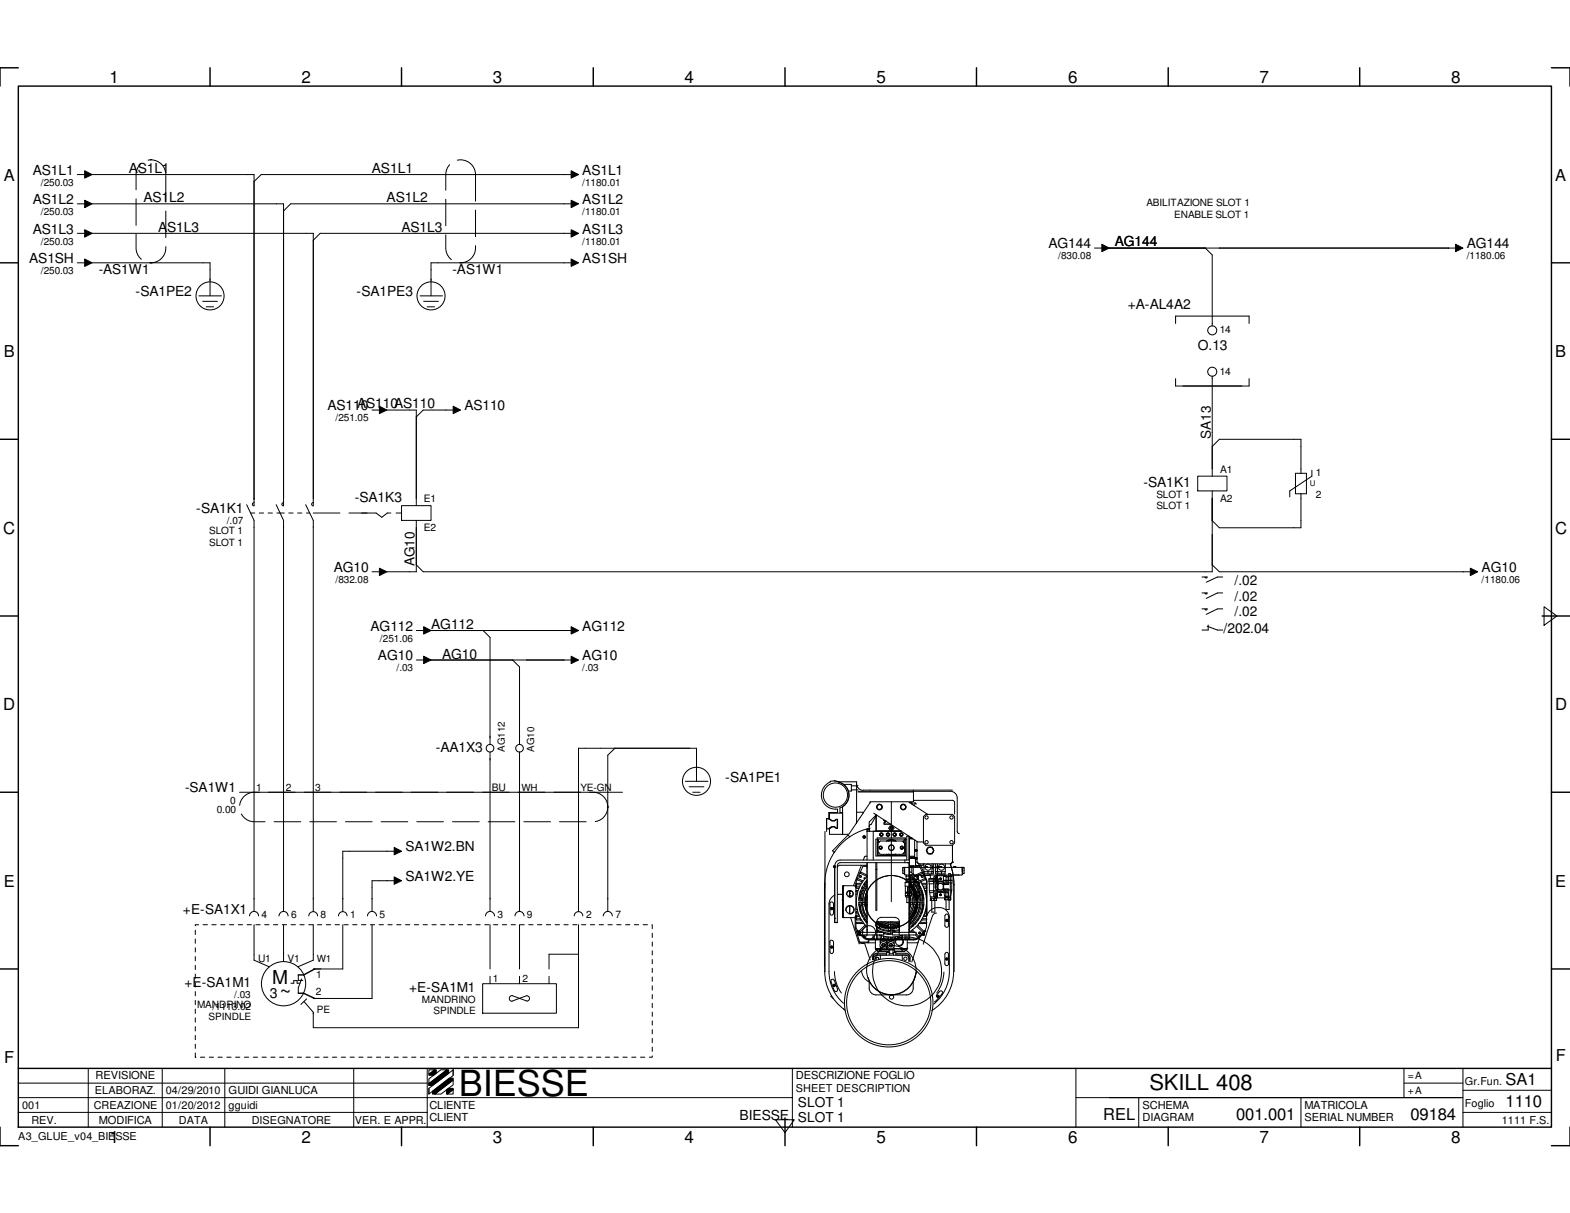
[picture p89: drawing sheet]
<svg xmlns="http://www.w3.org/2000/svg" width="279mm" height="216mm" viewBox="0 0 279 216" stroke-linecap="round" stroke-linejoin="round" font-family="sans-serif">
<defs><g id="words">
<text font-size="6.4" x="81.7" y="195.1">BIESSE</text>
<text font-size="3.9" x="204.6" y="194.1">SKILL 408</text>
<text font-size="3.5" x="49.8" y="177.7">~</text>
<text font-size="3.4" x="48.4" y="175.1">M</text>
<g font-size="3">
<text x="19.5" y="14.7">1</text>
<text x="53.6" y="14.7">2</text>
<text x="87.7" y="14.7">3</text>
<text x="121.8" y="14.7">4</text>
<text x="156" y="14.7">5</text>
<text x="190.1" y="14.7">6</text>
<text x="224.2" y="14.7">7</text>
<text x="258.2" y="14.7">8</text>
<text x=".6" y="95">C</text>
<text x="276.7" y="95">C</text>
<text x=".6" y="126.4">D</text>
<text x="276.7" y="126.4">D</text>
<text x="267.9" y="197">1110</text>
<text x="19.5" y="203.5">1</text>
<text x="53.6" y="203.5">2</text>
<text x="87.7" y="203.5">3</text>
<text x="121.8" y="203.5">4</text>
<text x="156" y="203.5">5</text>
<text x="190.1" y="203.5">6</text>
<text x="220" y="199.3">001.001</text>
<text x="224.2" y="203.5">7</text>
<text x="251" y="199.3">09184</text>
<text x="258.2" y="203.5">8</text>
</g>
<g font-size="2.9">
<text x=".7" y="32.1">A</text>
<text x="276.8" y="32.1">A</text>
<text x=".7" y="63.5">B</text>
<text x="276.8" y="63.5">B</text>
<text x=".7" y="157.9">E</text>
<text x="276.8" y="157.9">E</text>
<text x=".8" y="189.2">F</text>
<text x="276.9" y="188.9">F</text>
<text x="267.9" y="193.1">SA1</text>
<text x="196.3" y="199.3">REL</text>
</g>
<g font-size="2.5">
<text x="5.8" y="31.1">AS1L1</text>
<text x="22.9" y="30.8">AS1L1</text>
<text x="66.2" y="30.8">AS1L1</text>
<text x="103.6" y="31.1">AS1L1</text>
<text x="5.8" y="36.3">AS1L2</text>
<text x="5.8" y="41.6">AS1L3</text>
<text x="25.5" y="36">AS1L2</text>
<text x="28.2" y="41.2">AS1L3</text>
<text x="68.8" y="36">AS1L2</text>
<text x="71.5" y="41.2">AS1L3</text>
<text x="103.6" y="36.3">AS1L2</text>
<text x="103.6" y="41.6">AS1L3</text>
<text x="5.2" y="46.8">AS1SH</text>
<text x="103.6" y="46.8">AS1SH</text>
<text x="186.6" y="44.2">AG144</text>
<text x="198.4" y="43.9">AG144</text>
<text x="261" y="44.2">AG144</text>
<text x="24.1" y="52.7">-SA1PE2</text>
<text x="63.5" y="52.7">-SA1PE3</text>
<text x="200.7" y="55">+A-AL4A2</text>
<text x="213.1" y="62.2">O.13</text>
<text x="58.3" y="73">AS110</text>
<text x="63.5" y="72.6">AS110AS110</text>
<text x="82.6" y="73">AS110</text>
<text x="63.1" y="89.3">-SA1K3</text>
<text x="203.5" y="86.7">-SA1K1</text>
<text x="34.9" y="91.3">-SA1K1</text>
<text x="59.4" y="101.8">AG10</text>
<text x="263.7" y="101.8">AG10</text>
<text x="65.9" y="112.3">AG112</text>
<text x="76.8" y="111.9">AG112</text>
<text x="103.6" y="112.3">AG112</text>
<text x="217.7" y="112.6">/202.04</text>
<text x="67.2" y="117.5">AG10</text>
<text x="78.7" y="117.3">AG10</text>
<text x="103.6" y="117.5">AG10</text>
<text x="77.6" y="133.9">-AA1X3</text>
<text x="129.1" y="139.1">-SA1PE1</text>
<text x="72.2" y="156.8">SA1W2.YE</text>
<text x="48" y="177.7">3</text>
<text x="131.6" y="199.3">BIESSE</text>
</g>
<g font-size="2.4">
<text x="17.6" y="48.8">-AS1W1</text>
<text x="80.5" y="48.8">-AS1W1</text>
<text x="215.5" y="78.1" transform="rotate(-90 215.5 78.1)">SA13</text>
<text x="73.8" y="100.8" transform="rotate(-90 73.8 100.8)">AG10</text>
<text x="219.7" y="104.1">/.02</text>
<text x="219.7" y="106.9">/.02</text>
<text x="219.7" y="109.7">/.02</text>
<text x="32.9" y="141.1">-SA1W1</text>
<text x="72.2" y="151.6">SA1W2.BN</text>
<text x="32.6" y="162.7">+E-SA1X1</text>
<text x="32.8" y="175.7">+E-SA1M1</text>
<text x="72.8" y="176.6">+E-SA1M1</text>
<text x="142" y="197">SLOT 1</text>
<text x="142" y="199.8">SLOT 1</text>
</g>
<g font-size="2">
<text x="17" y="192.1">REVISIONE</text>
<text x="40.6" y="194.7">GUIDI GIANLUCA</text>
<text x="76.4" y="197.4">CLIENTE</text>
<text x="141.6" y="192.1">DESCRIZIONE FOGLIO</text>
<text x="203.3" y="197.4">SCHEMA</text>
<text x="232.2" y="197.4">MATRICOLA</text>
<text x="17.6" y="200">MODIFICA</text>
<text x="76.4" y="199.6">CLIENT</text>
<text x="203.3" y="199.6">DIAGRAM</text>
<text x="232.2" y="199.6">SERIAL NUMBER</text>
</g>
<g font-size="1.9">
<text x="3.9" y="197.4">001</text>
<text x="16.7" y="197.4">CREAZIONE</text>
<text x="16.9" y="194.7">ELABORAZ.</text>
<text x="29.5" y="194.7">04/29/2010</text>
<text x="29.5" y="197.4">01/20/2012</text>
<text x="40.6" y="197.4">gguidi</text>
<text x="141.6" y="194.4">SHEET DESCRIPTION</text>
<text x="260.7" y="197">Foglio</text>
<text x="260.7" y="193.1">Gr.Fun.</text>
<text x="3.3" y="202.9">A3_GLUE_v04_BIESSE</text>
<text x="5.6" y="200">REV.</text>
<text x="31.8" y="200">DATA</text>
<text x="44.8" y="200">DISEGNATORE</text>
<text x="63.2" y="200">VER. E APPR.</text>
<text x="267.3" y="200">1111 F.S.</text>
</g>
<g font-size="1.8">
<text x="7.3" y="33.1">/250.03</text>
<text x="103.6" y="33.1">/1180.01</text>
<text x="7.3" y="38.3">/250.03</text>
<text x="103.6" y="38.3">/1180.01</text>
<text x="204" y="36.7">ABILITAZIONE SLOT 1</text>
<text x="209" y="38.7">ENABLE SLOT 1</text>
<text x="7.3" y="43.5">/250.03</text>
<text x="103.6" y="43.5">/1180.01</text>
<text x="188.3" y="46.1">/830.08</text>
<text x="261" y="46.1">/1180.06</text>
<text x="7.3" y="48.8">/250.03</text>
<text x="217.1" y="59.3">14</text>
<text x="217.1" y="66.8">14</text>
<text x="59.7" y="74.9">/251.05</text>
<text x="75.4" y="89.4">E1</text>
<text x="205.8" y="88.7">SLOT 1</text>
<text x="217.1" y="84.1">A1</text>
<text x="217.1" y="89.3">A2</text>
<text x="234.1" y="84.8">1</text>
<text x="234.1" y="88.7">2</text>
<text x="37.3" y="95.1">SLOT 1</text>
<text x="40.3" y="93.3">/.07</text>
<text x="75.4" y="94.5">E2</text>
<text x="205.8" y="90.7">SLOT 1</text>
<text x="37.3" y="97.1">SLOT 1</text>
<text x="59.7" y="103.8">/832.08</text>
<text x="263.7" y="103.8">/1180.06</text>
<text x="67.6" y="114.2">/251.06</text>
<text x="70.6" y="119.5">/.03</text>
<text x="103.6" y="119.5">/.03</text>
<text x="41" y="143">0</text>
<text x="45.6" y="140.8">1</text>
<text x="50.8" y="140.8">2</text>
<text x="56.1" y="140.8">3</text>
<text x="87.5" y="140.8">BU</text>
<text x="103.3" y="140.8">YE-GN</text>
<text x="38.6" y="144.7">0.00</text>
<text x="46.6" y="163.3">4</text>
<text x="51.8" y="163.3">6</text>
<text x="57.1" y="163.3">8</text>
<text x="62.3" y="163.3">1</text>
<text x="67.5" y="163.3">5</text>
<text x="88.5" y="163.3">3</text>
<text x="93.8" y="163.3">9</text>
<text x="104.3" y="163.3">2</text>
<text x="109.5" y="163.3">7</text>
<text x="45.9" y="171.2">U1</text>
<text x="51.2" y="171.2">V1</text>
<text x="35.1" y="179.5">MANDRINO</text>
<text x="37.8" y="179.7">/1113.02</text>
<text x="41.7" y="177.7">/.03</text>
<text x="56.2" y="177.1">2</text>
<text x="56.3" y="174.2">1</text>
<text x="75.1" y="178.5">MANDRINO</text>
<text x="87.7" y="174.8">1</text>
<text x="93" y="174.8">2</text>
<text x="37.1" y="181.5">SPINDLE</text>
<text x="56.4" y="180.3">PE</text>
<text x="77.1" y="180.5">SPINDLE</text>
<text x="250.5" y="192.1">=A</text>
<text x="250.5" y="194.7">+A</text>
</g>
<g font-size="1.7">
<text x="89.8" y="133.9" transform="rotate(-90 89.8 133.9)">AG112</text>
<text x="95.1" y="133.9" transform="rotate(-90 95.1 133.9)">AG10</text>
<text x="92.8" y="140.8">WH</text>
<text x="56.4" y="171.2">W1</text>
</g>
<text font-size="1.4" x="233.1" y="86.5">U</text>
</g></defs>
<g fill="none" stroke="#000" stroke-width=".25">
<path d="M3.3 15.3h272.8v185.3h-272.8zM3.3 12.1h-3.3v3.2M37.4 12.1v3.2M71.5 12.1v3.2M105.6 12.1v3.2M139.7 12.1v3.2M173.8 12.1v3.2M207.9 12.1v3.2M242 12.1v3.2M276.1 12.1h3.3v3.2M0 46.8h3.3M276.1 46.8h3.3"/>
<path d="M0 78.2h3.3M276.1 78.2h3.3M0 109.6h3.3M274.4 109.6h5M0 141h3.3M276.1 141h3.3M0 172.5h3.3M53.1 176.8h.9l2 .9M56 172.5l-1.9 1h-1M276.1 172.5h3.3M3.3 190.2h272.8M139.7 199v4.9"/>
<path d="M0 200.6v3.3h3.3M37.4 200.6v3.3M71.5 200.6v3.3M105.6 200.6v3.3M173.8 200.6v3.3M207.9 200.6v3.3M242 200.6v3.3M279.4 200.6v3.3h-3.3"/>
</g>
<g fill="none" stroke="#000" stroke-width=".18">
<path d="M13.8 31.1h1.9M13.8 36.3h1.9M15.1 30.4l1.3 .7-1.3 .6zM15.1 35.6l1.3 .7-1.3 .7zM16.3 31.1h28.9v58.9M16.3 36.3h34.2v53.7M101.6 30.4l1.4 .7-1.4 .6zM101.6 35.6l1.4 .7-1.4 .7zM102.3 31.1h-55.8l-1.3 1.2M102.3 36.3h-50.6l-1.2 1.2M13.8 46.8h1.9M13.8 41.5h1.9"/>
<path d="M15.1 40.9l1.3 .6-1.3 .7zM15.1 46.1l1.3 .7-1.3 .6zM16.3 41.5h39.5v48.5M16.3 46.8h21.1v5.9M35.4 52.7h4M36.1 53.6h2.6M36.7 54.6h1.3M74.8 52.7h3.9M75.4 53.6h2.6M76 54.6h1.3M101.6 40.9l1.4 .6-1.4 .7zM101.6 46.1l1.4 .7-1.4 .6z"/>
<path d="M102.3 46.8h-25.6v5.9M102.3 41.5h-45.3l-1.2 1.3M194.8 44.2h2M196.1 43.5l1.3 .7-1.3 .6zM197.4 44.2h62.3M209.2 57.6v-1.3h13.1v1.3M214.5 44.2l1.2 1.2v12.6M259 43.5l1.3 .7-1.3 .6zM66.2 73h2M67.5 72.3l1.3 .7-1.3 .6zM68.8 73h5.3v17M80.6 72.3l1.4 .7-1.4 .6z"/>
<path d="M81.3 73h-6l-1.2 1.2M209.2 67.4v1.3h13.1v-1.3M215.7 79.5l1.3-1.3h14.5v6M215.7 66.9v17.9M43.9 89.8l1.3 2.8v69.7M45.2 89.5a.3 .3 0 0 0-.3 .2 .3 .3 0 0 0 .3 .3M49.1 89.8l1.4 2.8v69.7M50.5 89.5a.3 .3 0 0 0-.3 .2 .3 .3 0 0 0 .3 .3M54.4 89.8l1.4 2.8v69.7M55.8 89.5a.3 .3 0 0 0-.3 .2 .3 .3 0 0 0 .3 .3M64.3 91.3h1M66.3 91.3h.6l1 .8 1-.8h.7"/>
<path d="M70.5 91.3h1M71.5 90h5.2v2.6h-5.2zM74.1 92.6v9.2h-5.3M213.1 84.8h5.3v2.6h-5.3zM215.7 87.4v14.4h-140.4l-1.2-1.3M230.5 84.2h2v3.7h-2zM231.5 87.9v6h-14.5l-1.3-1.2M233.5 83.7v1.1l-4 2.6v1M66.2 101.8h2M67.5 101.1l1.3 .7-1.3 .6zM74.1 117.5h1.9M74.1 112.2h1.9"/>
<path d="M75.4 111.5l1.3 .7-1.3 .7zM75.4 116.8l1.3 .7-1.3 .6zM76.6 117.5h25.7M76.6 112.2h25.7M86 112.2l1.2 1.3v19M91.2 117.5l1.3 1.2v13.8M101.6 111.5l1.4 .7-1.4 .7zM101.6 116.8l1.4 .7-1.4 .6zM213.9 102.7h.9M213.9 105.5h.9M213.9 108.4h.9M214.5 102.7l.1 .2 .2-.1v-.1"/>
<path d="M214.5 105.5l.1 .2 .2-.2M214.5 108.4l.1 .2 .2-.1v-.1M214.8 111.5l1.9 .6h.9M215 111.3v.8h-1.1M215.7 100.5l1.3 1.3h45.3M217.6 102.7h-.9l-2 .9M217.6 105.5h-.9l-2 1M217.6 108.4h-.9l-2 .9M261.7 101.1l1.3 .7-1.3 .6zM274.8 108l2.3 1.6-2.3 1.7zM87.2 133.8v28.5M92.5 133.8v28.5"/>
<path d="M109.4 133.2l-1.2 1.2v27.9M122 139.1h4M124 139.1v-5.9h-21v29.1M148.5 139l-.8 .1v.1a2.52 2.52 0 0 0-1.4 3 2.52 2.52 0 0 0 2.8 1.8v.6h-1.6v1.1h-.4M148.5 139l.8 .1h3.1v7.4M148.5 139l.7 .1M150.2 139.6h1.3v1.2h-.5M151.5 139.9h1.2M152.4 139.5a1.18 1.18 0 0 0 1.2 1.2M42.6 141h68.2M70.1 150.8l1.4 .7-1.4 .6zM70.1 156.1l1.4 .7-1.4 .6z"/>
<path d="M70.8 151.5h-9.8v10.8M70.8 156.8h-4.6v5.5M122.6 140h2.7M123.3 141h1.3M146.7 158.1v13.8M146.8 157.2v.9M146.8 148v25M147.1 145.7v2.3M147.1 145.7v.1M147.4 145.7l.7 .4M147.7 145.8l.3 .3h.5M148.1 147.2l-.3 .2-.7 .1"/>
<path d="M148.4 154.3v-.2h.3v.3h-.2M148.5 146.1l.3-.3h.3v1.6h-.3M148.5 147.2h.1M148.5 147.2h-.5l-.3 .2M148.5 154.1l-.2 .2 .2 .2-.1-.2 .1-.2M148.5 154v10.2h.5v-10.2M148.6 147.3l.2 .1M148.6 159.3a1.82 1.82 0 0 0-1.1 1.6v12a7.4 7.4 0 0 0 2.6 5.7M149 145.8v1.6M149.1 159.2h.8M149.4 143.8a2.4 2.4 0 0 0 1.7-2.4 2.4 2.4 0 0 0-1.9-2.2 2.41 2.41 0 0 1 1.9 2 2.41 2.41 0 0 1-1.2 2.4v4.9M149.5 143.8v.8h.4"/>
<path d="M149.9 144.7h-2.3v1.1M150.2 157.6l-.2 .2v5.4l.2 .1M150.2 157.6l-.1 .2v5.4l.1 .1M150.7 159.3a.6 .6 0 0 1 .4-.8 .6 .6 0 0 1 .7 .6 .6 .6 0 0 1-.7 .5M150.9 159.5h.7M151.2 159h.1M151.2 159.5h.1M151.2 158.6h.1M151.2 158.7h.1M151.2 148.9l-.3-.3-2.7 2.8 .2 .3 .1-.1M151.2 158.5v1M151.5 140.6h1.2"/>
<path d="M152.3 157.6l-2.4 .1v5.5l2.4 .1M152.3 157.6h.1M152.4 146.5l-1.2 1.8-.4 .2h-3.2v-1.1M152.4 158.7l.2 .1M152.5 159.1l-.2 .2M152.5 156.6l-.1 .5-.1 7.7a1.59 1.59 0 0 0 .8 1.3M152.7 158.5h-.4l.1 .2M152.7 158.1l.1 .1M152.7 140.8h16.5a1.21 1.21 0 0 1 1.1 1.2v6l.1 .2 .3 .2M152.7 141h9.9M152.9 159.8v.2h.2M152.9 157.8l-.6 .1v.2h.4"/>
<path d="M152.9 159.2l.2 .7M153 157.5v.1M153.1 155.5v-.2l.1-.1 1.1 .5M153.1 155.4l1 .5 .1 .1M153.2 159.1l-.1 .2 .1 .1M153.3 157.2h-.9l-.1 .2 .1 .1h.6M153.3 158.8l-.2-.1v1.2M153.3 154l-1.4 3.6M153.3 158.1l.2 .1M153.4 158.5l-.3 .1M153.6 156.8l-1-.4-.1 .2 .9 .5M153.6 144.8l-1.2 1.7"/>
<path d="M153.6 149l.1-.1h.2v.2h-.1M153.6 140.6h15.9M153.7 148.9h.2v.2h-.2zM153.7 157.9h-.3M153.7 157.4l.2 .1M153.8 157.2l.2 .2M153.8 156.3v.1M153.8 157.5l.1 .1M153.8 152.6l-.2 .5M153.9 159.9h.1M153.9 159.8h.1M154 156.3l-.2-.1v.2"/>
<path d="M154 159.7h.1M154 159.6v.1M154 159.5v.1M154 159.4h.1M154.1 159.3h.1M154.1 159.2h.1M154.1 159.1h.1M154.1 159h.1M154.2 156.7l.1 .1M154.2 156.8v.2l-.4 .2M154.2 158.7h.1M154.3 158.6v.1"/>
<path d="M154.3 154h-4.8l-.4 .2-.1 .2M154.3 154.2l-.8 .1-1.1 2.3M154.3 152.4l-.5 .2M154.3 157.4l-.7 1.4-.3 1.5M154.3 156.6l-.7 .9-.5 1.1-.3 1.7M154.3 157.7l-.6 1.3-.2 1.3M154.3 154.1l-.4 .1M154.3 153.5v12.9l-.3 .4M154.3 148h6.1M154.3 158.6l-.3 1.4h-.5M154.3 158.7l-.3 1.6M154.3 159.3l-.1 1.1"/>
<path d="M154.3 159.7v.3M154.3 159.4l-.1 .9M154.3 157l-.9 1.6-.3 1.8M154.3 157.8l-.4 .9-.4 1.7M154.4 156a6.2 6.2 0 0 0-.1 9M154.7 147.6h-.4v5.5M154.7 147h.1M154.7 147.8l.1 .2M154.7 147v.1M154.9 147.4a10.2 10.2 0 0 0-8.1 10v15.5a8.3 8.3 0 0 0 3.4 6.8M155.4 148v5.1M155.5 144.7l7.8 5.2h1"/>
<path d="M155.8 145.2l-1.1 1.1v1.7M155.8 145.2v.3M155.8 145.2l-.7 1.5-.3 .1-.1 .2M155.9 153.5v8.5h.1v-8.5M155.9 145v2.9h4.4M155.9 149.4v3h5.5M155.9 145.2h-.1M155.9 149.4h5.5M155.9 154.7h.1M155.9 147.9v.1M156 145v2.9M156 143.8a.47 .47 0 0 1 .5-.6 .47 .47 0 0 1 .5 .5 .47 .47 0 0 1-.6 .4"/>
<path d="M156.1 149.1h5v3.2h-5zM156.3 150.1l.4-.4h3.9l.4 .4v1.5l-.4 .5h-3.9l-.4-.5zM156.4 149.9l-.2-.5v2.9M156.4 151.8v.5M156.5 150.9l.1-.2h.3v.3l-.2 .1M156.6 148.6l.1-.2h.3v.3l-.2 .1M157.2 152.1v.2M157.3 145.9l.1 .1M157.3 146l.3 .2M157.5 146h.1M157.5 146l-.1 .1M157.5 146.2h.1"/>
<path d="M157.6 146.2l-.2 .2v.3h1.1M157.8 149.7a1.36 1.36 0 0 1 1.7 0M157.8 152.1l.5 .2M157.8 148.6l.1-.2h.3v.3l-.2 .1M158.1 152l.5 .1h.5M158.1 149.7l.5-.1 .6 .1M158.4 147.5v-.3h.2a.26 .26 0 0 1 .3 .2 .26 .26 0 0 1-.3 .3M158.4 147h.4l.3 .4-.3 .4h-.4l-.2-.4zM158.6 142.7v17.8M159 148.6l.1-.2h.3v.3l-.3 .1M159.4 152l-.4 .2M160.1 152.1v.2"/>
<path d="M160.2 148.6v-.2h.4v.3l-.3 .1M160.3 150.9v-.2h.3v.3l-.2 .1M160.3 143.8a.47 .47 0 0 1 .5-.6 .47 .47 0 0 1 .4 .5 .47 .47 0 0 1-.6 .4M160.8 151.8v.5M160.9 155.4l.1 .1M160.9 154.4v1.1M161 154.4h-.1M161 155.5l-.3-.1v-1h10.8l.1 1-.4 .1M161 154.4v1.2l.1 .1h10.1l.1-.1M161 149.4l-.2 .5M161 149.4v2.9M161 153.1v.4"/>
<path d="M161.1 157.1v1.7M161.1 157.1h1M161.1 157.7h1M161.1 158.8h.1M161.1 159.4h.4M161.1 159h.4M161.1 159v.4M161.1 159.4l.1 .1M161.1 158.8h.4M161.2 159.5h.9M161.2 158.8h.9M161.2 158.8v.1"/>
<path d="M161.2 158.9h.9M161.2 158.9l-.1 .1M161.2 159.5v.2h.8l.1-.2M161.2 156.5v-.5h.8v.5M161.2 156.5h.8M161.3 156.9v-.3h.7v.3M161.3 155.7v.3M161.3 156.9h.7M161.3 156.9l-.2 .2M161.4 159.7v1h.4M161.4 156.5v.1M161.5 158.8h.6"/>
<path d="M161.5 159.4h.6M161.5 159h.6M161.5 159v.4M161.8 148.8h-.4v4.3M161.8 157.9h-.3v.9M161.8 142.8l3.3 2.1M161.8 148.8v4.3M161.8 153.5v12.9M161.8 159.2l.3 .9-.3-.8M161.8 153.1h-12.3a.94 .94 0 0 0-.9 .9M161.8 153.5h-12.3l-.2 .1-.2 .4M161.8 156.2l.5 .5"/>
<path d="M161.8 156.5l.4 .3M161.8 157.6a4.1 4.1 0 0 1 1.1 2.4M161.8 155.1a6.3 6.3 0 0 1 0 10.8M161.8 156l.7 .5M161.8 154.2l.1 1M161.8 149.3h.7M161.8 152.6h1M161.8 154.2h1.7M161.8 152.4h1M161.8 154.1l1.6 .1M161.8 149.1h.5M161.8 148.9v17"/>
<path d="M161.8 152.6h1.1M161.8 152.8h1.1M161.8 149.2h.6M161.8 152.7h1.1M161.9 158.5l.4 1.1 .1 .8M161.9 157.1h.1M161.9 155.7l.7 .6-.3 .3M161.9 158.2l.5 .8 .2 1.4M161.9 159.6l.1 .8h.4M161.9 157.6l.7 1.1 .4 1.3M161.9 157.7l.8 1.3 .2 1.1M161.9 159.6l.1 .8"/>
<path d="M161.9 156.6l.3 .3M161.9 157.4h-.1M161.9 157.4l-.1 .1M161.9 157.4a4.3 4.3 0 0 1 1.2 3 4.4 4.4 0 0 0-1.2-2.9M161.9 142.9l.4-.1v.3M161.9 155.7v.3M162 156.9l.1 .2M162.1 158.8v.1M162.1 158.9v.1M162.1 155.7l-.1 .2M162.1 155.7h.1M162.1 154.4v-.2h.4l.1 1.4"/>
<path d="M162.1 158.8h.1M162.1 159.4v.1M162.1 157.1v1.7M162.1 159v.4M162.2 156.8l-.4 .3M162.2 155.2v.1M162.2 157.4h.1M162.3 157.5h.1M162.3 156l-.1 .3M162.3 143.1h.2M162.3 157l-.2 .3 .3 .5a4.6 4.6 0 0 1 .9 2.6M162.3 157.6h.1"/>
<path d="M162.3 156.9l-.3 .4M162.4 157.1a5 5 0 0 1 1.3 3.3M162.4 157a5.1 5.1 0 0 1 1.4 3.4M162.4 157.7h.1M162.5 156.1v.4M162.5 156.8l1 1.4 .3 1.1 .2 1.1M162.5 154.3l-.1-.1-.1 .1v.9M162.5 142.7l.3-.2h6.9l.2 .3v2.1M162.6 157.9h.1M162.6 158.9h.1M162.6 140.6v2.1h-7.7v.2l-1.3 1.8v-.1h-1.2M162.6 158.7h1"/>
<path d="M162.6 158.9v.5h1v-.5M162.6 157.1h1M162.6 158.9h1M162.6 157.1v1.7h1v-1.1M162.6 154.1v.1M162.6 159.4h1M162.6 159.4l.1 .3h.7l.1-.3M162.6 158.8v.1M162.6 158.9h.9M162.6 143.3h.1M162.7 156.7l.7 .9 .5 1.1 .3 1.7M162.7 156.5h.7"/>
<path d="M162.7 156h.7M162.7 155.7v.2M162.7 156v.5M162.7 158.1h.1M162.7 155.9v.1M162.7 155.9h.7M162.7 158.2h.1M162.7 156.9h.7M162.7 156h.1M162.7 156.9v-.4h.7v.4M162.7 156.9l-.1 .2M162.8 149.5v3.1"/>
<path d="M162.8 151.2h.2M162.8 151.3l.3-.1a.2 .2 0 0 1 .1 .3 .2 .2 0 0 1-.3 0zM162.8 152.7h.4v.2l-.3 .1zM162.8 156.5l-.3 .3M162.9 158.4h.1M162.9 156.5h.1M162.9 159.7v1M162.9 156.5l.7 1 .5 1.1 .3 1.8M162.9 152.6v.2M162.9 158.5h.1M162.9 152.7v.1M162.9 156.6l-.2 .1"/>
<path d="M162.9 156.9v.1M162.9 152.8v1.3M162.9 153h.1M163 158.6l-.1 .1M163 158.7h.1M163.1 159h.1M163.1 156.7l-.2 .1M163.1 156.8v.2l.3 .1M163.1 143.1h-.2v-.2h-.2v.5M163.2 159.1h.1M163.2 159.1v.1M163.2 159.3h.1"/>
<path d="M163.2 153.5h.1M163.2 149.7v3.8M163.2 153.5l.2 .3M163.2 157.4h.2M163.2 159.5l.1 .1M163.2 159.4h.1M163.3 159.7h.1M163.3 156.3l.1-.1v.2M163.3 159.8h.1M163.3 159.6v.1M163.3 159.9h.1M163.3 156.5h.1"/>
<path d="M163.3 159.7v1M163.4 157.5v.1M163.4 156h.1M163.4 156.9l.2 .2M163.4 153.8h.1M163.4 157.2l-.1 .2M163.4 155.9v.1M163.4 155.7v.2M163.4 156v.5M163.4 153.8h5.8M163.5 154.1l1 1.7v.3M163.5 157.4l-.1 .1"/>
<path d="M163.5 158.8v.1M163.5 158.9h.1M163.6 158.9h.1M163.6 157.9h.1M163.6 157.9h.2M163.6 154l.1 .1zM163.6 157.1v.6h-1M163.7 155.7h1.8M163.7 153.8v.3M163.9 158.5l.2 .1M163.9 154.1l1.1 2.7-.1 6.2M163.9 158.1l-.2 .1"/>
<path d="M164 156.9l-.1 .2M164 158.8l.2-.1v1.2M164 157.2l.9 .1v.1l-.7 .2M164 154l-1.1 .1M164 155.9h.3v.2h-.3zM164 155.2l-1.2 .6M164 159.1l.1 .1M164.1 155.3l.1 .1-1.1 .5v.2M164.1 159.3h.1M164.2 159.3l-.1 .1M164.3 159.6l-.1 .2M164.3 153.8v.2h-.6"/>
<path d="M164.3 159.2v.4M164.3 157.8l.6 .1v.2l-.4 .1M164.3 145.3l.5-.4h4.7l.4 .4v4.7l-.4 .5h-4.7l-.5-.5zM164.4 155.7l-.1 .1M164.4 159.8v.2h-.2M164.5 155.2v.3h1.6v-.3M164.5 156.1l.4 .9v7.8a1.73 1.73 0 0 1-.8 1.3l-.1 .2-.6 .5M164.5 156.4l-.8 .3M164.6 156.4l.1 .2-.8 .3M164.6 158.5h.2M164.7 154.4v-.2h.3v.2M164.8 159.1h.1"/>
<path d="M164.8 158.5l.1 .2-.2 .1M164.8 159.2l.1 .1M165.1 155.2v.3M165.2 150.8h.7l.3 .6-.3 .6h-.7l-.4-.6zM165.3 156.5h1.7M165.3 156.5v.3h1.7v-.3M165.4 155.7l-.1 .1M165.4 156.8v.5h1.5v-.5M165.4 157.3v1.2M165.4 158.5l.2 1.1h1.1l.2-1.1M165.4 158.5h1.5M165.5 155.7h.1"/>
<path d="M165.5 158.9h.5M165.6 155.7v.7M165.6 159.9h1.1v.4h-1.1zM165.6 156.4h.1M165.6 156.4h1M165.6 159.6v.3M165.7 159.9v.4M165.8 159.9v.4M165.8 155.2v.3M165.9 154.1l.1 .2-.1 .4M165.9 156.8h.1M165.9 153.8v1.4"/>
<path d="M166.2 153.8v1.4h-1.8v-1.4h-.1M166.2 159.9v.4M166.2 157l.5 .1M166.2 158.6h.5M166.3 159.9v.4M166.4 156.8h.1M166.4 159l.1-.1v.7zM166.4 156.1h.1v.6zM166.5 159h.1M166.5 159.5h.1M166.5 155.2h.1M166.5 153.8v1.7h1.7v-.3"/>
<path d="M166.5 156.7h.2M166.5 156.1h.2M166.6 159.6v.3M166.6 158.9l.1 .7M166.6 159.9v.4M166.7 158.9h.1M166.7 156.7h.1M166.7 159.6h.1M166.7 155.7v1M166.7 155.7h.1M166.8 158.6v1.2M166.8 156.1h-.1"/>
<path d="M166.8 159.6h.1M166.8 158.9h.1M166.8 156.7h.1M166.8 156.1h.1M166.8 159h.1M166.8 159.5h.1M166.8 156.1v.6M166.8 158.9v.7M166.8 156.2h.1M166.8 155.9v1.2M166.8 154.1l-.1 .2 .1 .3M166.8 158.8h1.5"/>
<path d="M166.8 153.8v1.4M166.8 156.8h1.6M166.9 155.2v.3M166.9 157.3v1.2M166.9 157.4v.8M167.2 154.4v-.2h.4v.2M167.3 159.1h.2v.3h-.2zM167.3 156.3h.2v.2h-.2zM167.3 159.3v-.1h.2v.2h-.2M167.3 156.5v-.2h.2v.2h-.2M167.3 159.2h.2v.2h-.2zM167.6 155.2v.3"/>
<path d="M167.8 158.2a.61 .61 0 0 1-.9 0M167.8 157.4a.6 .6 0 0 0-.8 0 .6 .6 0 0 0-.1 .8M167.9 158.2h.1M167.9 157.4h.9v-1.9h.3v4.7h-.3v-2h-.9M167.9 157.5a.65 .65 0 0 0-1-.1 .65 .65 0 0 0 0 .9 .65 .65 0 0 0 1-.1M167.9 157.4v.8M167.9 156.7h1.5M167.9 156h1.5M167.9 156v1.1h1.5v-1.1M167.9 158.4l.2 1.1h1.1l.2-1.1M167.9 157.1v1.3M167.9 158.4h1.5"/>
<path d="M168 158.7h.5M168.1 155.7h.1M168.1 159.8h1.1v.3h-1.1zM168.2 157.5a.9 .9 0 0 0-1.4-.4 .9 .9 0 0 0 0 1.4 .9 .9 0 0 0 1.3-.3M168.2 155.7v.3M168.2 159.5v.6M168.2 157.4a.94 .94 0 0 0-1.4-.4 .94 .94 0 0 0-.1 1.5 .94 .94 0 0 0 1.5-.3M168.2 153.8v1.4h-1.7M168.3 158.9h.4v.7h-.4M168.4 155.9v1.4M168.4 155.9h-2l-.2 .2v3.5l.5 .2h1.6l.3-.2M168.4 156.1h.3v.6"/>
<path d="M168.4 155.9l.2 .2M168.4 156.7h.1M168.4 157.4h.2M168.6 158.3l-.3 .1v1.7M168.6 156.7v.7M168.6 158.2v.7M168.7 159.8v.3M168.9 156.7h.1M168.9 159.8v.3M169.2 159.8v.3M169.2 153.8h.1M169.2 155.7h.1"/>
<path d="M169.4 157.1v1.3M169.5 153.5h.1M169.5 153.5l-.3 .3M169.5 150.5v3M169.7 157.5a8.7 8.7 0 0 0-.6-3.7l.4 1.2 .2 1.8 .1 16.1M169.7 154.4v-.2h.4v.2M170.6 155.7h.1M171.2 154.4h.1M171.2 154.4v1.2M171.3 154.4h.1M171.3 155.4v.1M171.3 154.4v1.1"/>
<path d="M44.4 163a.8 .8 0 0 1 .8-.8 .8 .8 0 0 1 .8 .8M45.2 164.6v6.3l2.7 1.2M49.7 163a.8 .8 0 0 1 .8-.8 .8 .8 0 0 1 .8 .8M50.5 164.6v6.6M51.8 175h.5v-.5h.6v.5h.5M53.1 173.5v1h.8M53.7 174.2l-.6 1.6v1M54.6 177.8l-1 1M54.9 163a.78 .78 0 0 1 .8-.7 .78 .78 0 0 1 .8 .7M55.8 164.6v6.3l-2.8 1.2M60.2 163a.76 .76 0 0 1 .8-.7 .76 .76 0 0 1 .8 .7M61 164.6v7.9h-5.2"/>
<path d="M65.4 163a.8 .8 0 0 1 .8-.8 .8 .8 0 0 1 .8 .8M66.2 164.6v13.1h-10.4M85.9 175.1h13.1v5.2h-13.1zM86.4 163a.8 .8 0 0 1 .8-.8 .8 .8 0 0 1 .8 .8M87.2 164.6v7.9M87.2 173.8v1.3M91.7 163a.8 .8 0 0 1 .8-.8 .8 .8 0 0 1 .8 .8M92.5 164.6v7.9M92.5 173.8v1.3M93.8 177.2a.47 .47 0 0 1 .4 .5 .47 .47 0 0 1-.4 .5l-2.7-1a.51 .51 0 0 0-.5 .5 .51 .51 0 0 0 .5 .5M93.8 177.2l-2.7 1M97.7 173.8v1.3"/>
<path d="M102.2 163a.76 .76 0 0 1 .8-.7 .76 .76 0 0 1 .7 .7M103 164.6v18.3h-47.2v-2.7l-1.7-1.9M103 169.8h-5.3v2.7M107.4 163a.8 .8 0 0 1 .8-.8 .8 .8 0 0 1 .8 .8M147.7 160.9a.34 .34 0 0 1 .3-.4 .34 .34 0 0 1 .3 .4v1.7M147.7 167.7a.34 .34 0 0 1 .3-.4 .34 .34 0 0 1 .3 .4v1.7M147.7 160.9v1.7a.3 .3 0 0 0 .3 .3 .3 .3 0 0 0 .3-.3M147.7 167.7v1.7a.3 .3 0 0 0 .3 .3 .3 .3 0 0 0 .3-.3M147.8 161.8l.1-.2h.2v.2l-.1 .1M147.9 168.6v-.1h.2v.2h-.1M148 177.2l-.1 .1 .4 .5M148.3 175.4l.1-.1h.2v.2h-.2"/>
<path d="M148.4 174.5a.3 .3 0 0 0-.4-.2 .3 .3 0 0 0-.1 .4l.6 1.6a.31 .31 0 0 0 .3 .2 .31 .31 0 0 0 .2-.4M148.5 174.5l.6 1.6M148.5 172.9l.1 1.2 .3 1.1 .8 1.5M148.5 163.4h.1M148.5 164.2h.5M149.9 160.2h.1M150.1 179.6l.3 .3M150.5 162.1a.76 .76 0 0 1 .7-1 .76 .76 0 0 1 .8 .9 .76 .76 0 0 1-1 .6M151.2 161.2v1.4M151.4 163.3l1.5 4.7M152.2 163.3v1.8l.9 2.7M152.3 163.3h.1"/>
<path d="M152.3 161.8l.2 .1M152.4 163.1l.5 .1M152.4 164.4h1.3M152.5 165.7h.1M152.6 162.2l-.3 .2 .3 .1M152.6 162.5l.1 .1M152.7 165.6l-.2 .1M152.7 166l-.1 .1v.4M152.8 162.8l-.1 .1h-.4l.1 .3M152.8 166l-.1 .1a.3 .3 0 0 0 .1 .4 .3 .3 0 0 0 .4 0M152.8 166.3l.1-.2h.2l.1 .1-.2 .2M152.8 160.4h.5"/>
<path d="M152.9 166.1v.3h.2M152.9 165.9h.1M152.9 165.7v.1M152.9 166.2l.1 .1M152.9 161.3v.5M153 163.4v.1l-.6 .1 .9 .2M153 160.5a5.6 5.6 0 0 0 1.3 3.5M153 167.7h1.6M153.1 161.2l-.1 .1M153.1 161h-.2v.2M153.1 161.2v1.1M153.1 161.6l.1 .3"/>
<path d="M153.1 163.7h.1M153.1 167.8l.3 .1M153.1 166.2l-.5-.5h-.1l.6 .7M153.1 165.9h4.2v.5h-4.2zM153.1 167.8h2.7M153.2 161.9h.1M153.2 162.5l.2 .1M153.3 160.6h-.5l.2 1.2 .6 1.6 .7 .9M153.3 160.6l.3 1.5 .7 1.5M153.3 162.3h-.2M153.3 166.4l.5 .4M153.3 172.8a2.34 2.34 0 0 0 1.4 2"/>
<path d="M153.4 166.5l.4 .3M153.4 167.9h.5l1 3M153.4 164v.2h-1v.1M153.5 163.1l.2 .1M153.5 160.6l.2 1.4 .6 1.2M153.5 160.4h.5M153.5 160.6h.5M153.5 165.9h.2M153.5 160.6l.2 1.4 .6 1.3M153.5 160.7h.5M153.5 162.9l-.1 .1M153.5 165.9h.1"/>
<path d="M153.5 161h.1M153.5 161h.5M153.8 166.6v.1M153.8 163.7l.3 .1M153.8 166.8l.2 .2 .6 .2h8l.5-.1 .4-.3M153.8 166.8h.1M153.9 163.5l-.2 .1M153.9 164.6l-1 1.1M153.9 160.9l.4 1.4M153.9 161.2h.1M153.9 161.1h.1M154 161.2h.1"/>
<path d="M154 161.4h.1M154 160.6l.3 1.7M154 166.4l-.2 .2M154 161.3v.1M154 161.5h.1M154 161.6h.1M154.1 161.8h.1M154.1 161.9h.1M154.1 164.9l-1.1 1h-.1M154.1 160.6l.2 1M154.1 160.4h.2M154.1 160.6h.2"/>
<path d="M154.1 160.7h.2M154.1 162h.1M154.2 162.1h.1M154.2 161h.1v.2M154.2 160h.1M154.3 162.3h.1M154.3 162.4h.1M154.3 164.2l-.1 .1M154.3 167.7v.1M154.5 174a4.3 4.3 0 0 0 4.1 3 4.3 4.3 0 0 0 4.2-3M154.6 167.3v.5M154.7 174.8a1.85 1.85 0 0 0 .5 2l.7 .3h2.7"/>
<path d="M154.7 174.9h.1M155.3 170.5v.4M155.4 166.4v.7l.2-.1M155.5 170.8a.68 .68 0 0 1 .6-.8h5a.62 .62 0 0 1 .7 .6v.6M155.6 166.4v.6M155.8 167.3l.1 1.6M155.8 168.7l.1 .1h.8M155.8 167.1v.1M155.8 168.9l.5 .5h1.8M155.9 168.9h.1M155.9 168.9l.4 .4h1.8M155.9 168.9h.8"/>
<path d="M156 166.4v.7l.3-.1M156 165.7l.5 .2M156 165.5l1.4 .5 1 .1M156 164.9l.3 .2M156 164.4l.8 .4 1.3 .3M156 165.1l1 .5 1.5 .2v.5M156 164.5l1.3 .5 .8 .2M156 164.3l1 .5 1.5 .3M156 164.2l1 .5 .9 .2 .6 .1v-.5M156 164.1v2.3M156 164.1h4v2.3M156.1 164l.7 .5 1.3 .3"/>
<path d="M156.2 164l.7 .4 1.2 .3M156.2 166.4v.6M156.3 165.6l-.1 .2M156.4 170.7l-.3-.3-.2 .1v.3M156.4 168.9h.1M156.4 168.9l.1 .2h.3M156.4 168.9l.3 .3 .1-.1M156.5 164.9l1.6 .5M156.5 166.4a6.3 6.3 0 0 0 4.2 .1M156.5 164.7l1.1 .4 .9 .1v.5l-1.5-.3-1-.4M156.5 165v.2M156.5 166.4l.1 .6h.2"/>
<path d="M156.6 165.7l.1 .2M156.7 167.8a.59 .59 0 0 1 .5-.8 .59 .59 0 0 1 .6 .7 .59 .59 0 0 1-.7 .5M156.7 167.4v.6M156.7 168.5v.5h1.1v-.5M156.7 170v.6M156.7 167.4h1.1v.6M156.7 167.4v.5M156.7 164l1.1 .4 .7 .1M156.8 169h.9M156.8 165.9h.1M156.8 167.3v.1M156.8 164.1l.8 .3 .9 .1"/>
<path d="M156.8 164.8v.1M156.8 167.1v.1M156.9 165.9h-.1M157 166.5l-.2 .1v.4M157 164.9h.1M157.1 164.9v.1M157.2 166.7l.2 .4 .1-.3M157.2 165.9h.1M157.2 166.2l1.2 .1M157.3 166h.1M157.3 165h.1M157.3 164l1.2 .3"/>
<path d="M157.4 165.1h.1M157.4 166.1v.1M157.5 165.1h.1M157.5 166v.1M157.6 166.7l-.1 .1M157.6 167.3l.1 .1M157.6 167.1v.1M157.6 167.3v.1M157.7 165.1h-.1M157.8 169.7h-1.8a.8 .8 0 0 0-.8 .8M157.8 165.1h.1M157.8 170h-2.3l-.1 .8"/>
<path d="M157.8 168.8h.2M157.8 168.9h.2M157.8 166.7l.2 .4 .2-.3M157.9 166.1v.2M158 168.5v.5h1.1v-.5M158 168v-.6h1.1v.6M158.1 164.8l-1.2-.4-.7-.4 .7 .4 1.2 .4M158.1 166.2v.1M158.1 169v.5M158.1 166.2l.1 .1M158.2 164.1v.2M158.2 164.5v.4"/>
<path d="M158.2 165.1v.5M158.2 167.1v.1M158.2 167.3v.1M158.2 170v-.2h.8v.2M158.3 169.5h-.5v.5M158.3 169.1v.7M158.4 166.8l.2 .3 .2-.3M158.5 166.1h.1M158.5 164.1v.2M158.7 166.3h.1M158.7 166.1h.1M158.7 164.1v.2"/>
<path d="M158.7 164.5v.5M158.7 165.2v.5M158.7 165.8v.5M158.8 165.9h4.2v.5h-4.2zM158.9 169.5h.5v.5M158.9 167.1v.1M158.9 167.3v.1M158.9 169.1v.7M159 169l-.9 .1M159 166.8l.3 .3 .1-.3M159.1 164.7l.9-.1-.9 .2M159.1 168.9h2.3"/>
<path d="M159.1 164.1v.2M159.1 164.5v.4M159.1 165.1v.5M159.1 165.5v.1M159.2 168.9v.6M159.3 163.3h-2.5a.83 .83 0 0 0-.8 .8M159.3 163.3a.76 .76 0 0 1 .8 .8v1.8M159.3 167.9a.76 .76 0 0 1 .7-1 .76 .76 0 0 1 .8 .8 .76 .76 0 0 1-1 .7M159.4 166.7l-.1 .1M159.4 169.7h1.8a.78 .78 0 0 1 .8 .8v.7M159.4 170h2.3l.1 1.2M159.5 167.3a.64 .64 0 0 0 .3 .9 .64 .64 0 0 0 .9-.6"/>
<path d="M159.6 165.1h.1M159.6 167.1v.1M159.7 166.7l.1 .4 .2-.1M159.7 165.1h.1M159.9 165.1h.1M159.9 165.5l-1.2 .2M159.9 164.1l-1.2 .2M160 165l-1.3 .2M160 164.6l-.9 .2M160 164.3l-1.3 .2M160 165h.1M160 165l-1 .2"/>
<path d="M160 165.7l-1.3 .1M160 164.8l-1.3 .2M160 165.9l-.1 .1M160.1 166.6l-.1 .4M160.3 166.5l.1 .1v.5l.2-.1M160.4 168.9h.1M160.4 168.9l.2 .2 .2-.2-.2 .2zM160.4 167.1l.1 .1M160.6 170v.9M160.6 166.5v.5M160.7 167.3v.3M160.7 166.5h.1"/>
<path d="M160.8 168.9h.1M161 166.4v.6h.2M161.2 166.4v.6M161.3 168.9l-.3 .5h-1.8M161.4 168.9h.1M161.4 168.9l-.4 .4h-1.8M161.5 168.7l-.2 .1h-2.2M161.5 167.3l-.1 1.6M161.5 167.1v.1M161.6 166.4v.6l.2 .1 .1-.1v-.6M161.8 163.4l.9-1.3 .2-1.1-.1 .6a4.4 4.4 0 0 1-1 1.8M161.8 161.8l.3-.8-.3 .8"/>
<path d="M161.8 162.9l.5-.8 .3-1.4h1.1a5.2 5.2 0 0 1-1.4 3.4M161.8 163.5l.1 .1M161.8 164l.3 .3M161.8 163.9l.4 .3M161.9 165.1h-.1M161.9 165.9h.1M162 165.9h-.1M162 161h.4M162 160h.4M162 160.6h.4M162 160.7l-.2 .9M162 163.7l.3 .3"/>
<path d="M162.1 164.3l-.3 .2M162.1 164.2l-.3 .3M162.1 163.6h.1M162.2 165.7l.3 .2M162.2 164.8l.2 .1M162.2 163.6h.1M162.3 164.4l-.5 .4M162.3 163.4h.1M162.3 164.3l.3 .4M162.3 163.1h.3v.3h-.3zM162.4 160.6l-.1 .8-.5 1.2M162.4 160.7h-.4l-.2 .7"/>
<path d="M162.4 165.5l.4 .4M162.4 164.7l.1 .1M162.5 164.6v.1M162.5 164.2l.3 .3M162.5 164.5l-.7 .6M162.5 174.7v1.2a1.18 1.18 0 0 1-1.2 1.2h-2.6M162.6 164.5v.3M162.6 164.7l-.8 .7M162.6 163h.1M162.6 174.6v.1M162.6 161h.5M162.6 160h.5"/>
<path d="M162.6 160.7l-.3 1.4-.5 .8M162.6 160.4h.5M162.6 160.6h.5M162.7 162.9h.1M162.7 162.8h.1M162.7 164.4h.2M162.8 164.5h.1M162.8 174l-.3 .7M162.9 164.3h.1M162.9 162.6h.1M162.9 162.5h.1M162.9 164.3v.1"/>
<path d="M162.9 161l-.5 1.5-.6 .9M162.9 162.4h.1M162.9 164.2l.2 .1M162.9 166.4l.4 .4M163 162.3h.1M163 164.1v.1M163 161l-.4 1.4-.8 1.1M163 166.2l.4 .4M163.1 162.1h.1M163.1 162h.1M163.1 160.7v.5a4.4 4.4 0 0 1-1.3 2.4M163.1 172.9l-.3 1.1"/>
<path d="M163.2 164.9l1 1M163.2 161.9h.1M163.2 172.9l-.4 1.1M163.2 161.6h.1M163.2 161.8h.1M163.2 161.5h.1M163.3 160.7a4.7 4.7 0 0 1-1.3 3M163.3 161.2h.1M163.3 160.4h.4M163.3 161h.4M163.3 160h.4M163.3 160.6h.4"/>
<path d="M163.3 161.3v.1M163.3 161.1h.1M163.3 160.1l-.3-1.5-.9-1.2 .9 1.2 .3 1.5M163.3 161l-.4 1.5-.9 1.3M163.3 166.8h.1M163.4 164.7l.9 1M163.4 166.8h.1M163.4 167.6l-.2 .2h-1.7M163.4 164.6v.1M163.4 163.5v.1M163.4 163.6h.1M163.4 166.8l-.2 .2-.6 .1h-8l-.8-.3"/>
<path d="M163.4 163.7l-.2 .1M163.4 166.6v.1M163.5 166h.3v.2h-.3zM163.6 166.1l.1 .1M163.7 160.7a5.1 5.1 0 0 1-1.4 3.3M163.7 161h.1M163.7 166.8l-1.4 4.4M163.7 162.9h.1M163.7 163h.2M163.8 163.1l-.2 .1M163.8 166.5h.1M163.9 164v.1"/>
<path d="M163.9 164.2h.9M163.9 166.5l-.4 .3M163.9 162.3h.2M164 160.7a5.5 5.5 0 0 1-1.5 3.5M164 160.4h.4M164 160.6h.4M164 166.3l.7-.6h.1l-1.2 1.2-.7 .4h-8.5a1.96 1.96 0 0 1-1.2-.9M164 163.7v.1M164.1 162.5l-.2 .1M164.1 163.7h.1M164.1 161.6l.1 .3h-.2M164.2 161.1l.1 .7"/>
<path d="M164.2 166.3l.1 .2 .2-.2M164.2 161h.2v.2M164.2 161.2v1.1M164.2 160.7a5.5 5.5 0 0 1-1.6 3.7M164.2 165.9h.1M164.2 166.4v-.2h.3v.2l-.2 .1M164.3 163.4v.1M164.3 163.5h.5M164.3 166.2h.1v.2h-.1zM164.3 165.7v.1M164.3 165.9h.1M164.3 166.1l.2 .2"/>
<path d="M164.4 160.7l-.3 1.8-.5 1.1-.8 .9M164.5 162.8v.1h.3M164.7 162.2l.2 .2-.3 .2M164.8 164.1l.1 .2-.1 .1h-1.3M164.8 162.9l.1 .2-.6 .1M164.8 163.5l.1 .1-.1 .1h-.8M164.9 161.8l-.1 .1M165 162.9l-.1 .2M165 162.9a2.1 2.1 0 0 1 1.9-1.4 2.1 2.1 0 0 1 2 1.3l.1 10.1M165.8 160.3v2h.6v-2M166.6 178.2l-.3 .1M166.7 162.5a.74 .74 0 0 0-.8 .5l-1.6 5.1"/>
<path d="M166.7 177.2h.4v.3h-.4zM166.8 177.4v-.2h.2v.3h-.1M166.8 177.2h.2v.2h-.2zM167.6 176.9l.2-.2a.31 .31 0 0 0-.2-.3 .31 .31 0 0 0-.4 .1l-.6 .7M167.7 176.9l-1.2 1.3M168 173l-.2 1.1-.3 1.1-.8 1.5M168.1 163v1.7a.34 .34 0 0 0 .4 .4 .34 .34 0 0 0 .3-.4M168.1 169.8v1.7a.34 .34 0 0 0 .4 .4 .34 .34 0 0 0 .3-.4M168.2 163a.3 .3 0 0 1 .3-.3 .3 .3 0 0 1 .3 .3v1.7M168.2 169.8a.3 .3 0 0 1 .3-.3 .3 .3 0 0 1 .3 .3v1.7M168.3 163.9l.1-.2h.2v.2l-.2 .1M168.4 170.7v-.1h.2v.2h-.2"/>
<path d="M168.4 160.1v1.8h.5v-1.8M168.4 163.7h.2v.2h-.2zM168.4 170.6h.2v.2h-.2zM169 172.9a7.4 7.4 0 0 1-2.8 5.8M169.7 172.9a8.1 8.1 0 0 1-3.9 7M3.3 195.4h137.7M3.3 198h72.7M3.3 192.8h72.7M15.7 190.2v10.4M28.9 190.2v10.4M40 190.2v10.4M62.9 190.2v10.4"/>
<path d="M76 190.2v10.4M76.3 192.9l3.2-2.5h.3v.7l-2.8 2.1h-.7zM76.3 191.2l1-.8h.3v.6l-.4 .4h-.9zM76.3 193.7l4.3-3.3v1l-4.3 3.3zM76.3 192l2.1-1.6h1.1l-3.2 2.5zM76.3 190.4h1l-1 .8zM76.3 192.9v.4M76.3 193.7v1M77 194.2l3-2.3h.6v.3l-3.2 2.5h-.4zM77.4 194.7l3.2-2.5v.9l-2.1 1.6zM79.5 194l.3-.3h.8v.2l-1 .8h-.1zM79.6 194.7l1-.8v.8z"/>
<path d="M80.6 190.4v1M138 199.3h3.4l-1.7 2.3zM141 190.2v10.4M191.5 195.4h68.8M191.5 190.2v10.4M202.6 195.4v5.2M231.5 195.4v5.2M249.9 192.8h10.4M249.9 190.2v5.2M260.3 190.2v10.4M260.3 198h15.8M260.3 194.1h15.8"/>
<circle cx="37.4" cy="52.7" r="2.5"/>
<circle cx="76.7" cy="52.7" r="2.49"/>
<circle cx="215.7" cy="58.8" r=".8"/>
<circle cx="215.7" cy="66.2" r=".8"/>
<circle cx="87.2" cy="133.2" r=".68"/>
<circle cx="92.5" cy="133.2" r=".68"/>
<circle cx="123.9" cy="139.1" r="2.5"/>
<circle cx="148.7" cy="141.5" r="2.16"/>
<circle cx="150.7" cy="155.6" r=".43"/>
<circle cx="151.3" cy="159.1" r=".55"/>
<circle cx="152.3" cy="157.8" r=".13"/>
<circle cx="153.1" cy="156" r=".17"/>
<circle cx="153.8" cy="149" r=".25"/>
<circle cx="156.5" cy="143.6" r=".51"/>
<circle cx="156.5" cy="143.6" r=".42"/>
<circle cx="156.7" cy="150.9" r=".21"/>
<circle cx="156.7" cy="150.9" r=".3"/>
<circle cx="156.8" cy="148.5" r=".21"/>
<circle cx="156.8" cy="148.5" r=".3"/>
<circle cx="158" cy="148.5" r=".21"/>
<circle cx="158" cy="148.5" r=".3"/>
<circle cx="158.6" cy="147.4" r=".21"/>
<circle cx="158.6" cy="150.9" r=".46"/>
<circle cx="158.6" cy="150.9" r=".5"/>
<circle cx="159.2" cy="148.5" r=".21"/>
<circle cx="159.2" cy="148.5" r=".3"/>
<circle cx="160.4" cy="148.5" r=".21"/>
<circle cx="160.4" cy="148.5" r=".3"/>
<circle cx="160.5" cy="150.9" r=".21"/>
<circle cx="160.5" cy="150.9" r=".3"/>
<circle cx="160.7" cy="143.6" r=".42"/>
<circle cx="160.7" cy="143.6" r=".5"/>
<circle cx="162.6" cy="156.5" r=".08"/>
<circle cx="164.9" cy="145.5" r=".29"/>
<circle cx="164.9" cy="149.9" r=".29"/>
<circle cx="165.1" cy="154.3" r=".55"/>
<circle cx="165.5" cy="151.4" r=".59"/>
<circle cx="167.6" cy="154.3" r=".55"/>
<circle cx="169.3" cy="145.5" r=".3"/>
<circle cx="169.3" cy="149.9" r=".3"/>
<circle cx="50.5" cy="175.1" r="3.9"/>
<circle cx="148" cy="161.7" r=".13"/>
<circle cx="148" cy="168.6" r=".13"/>
<circle cx="148" cy="168.6" r=".21"/>
<circle cx="148" cy="161.7" r=".21"/>
<circle cx="148.5" cy="175.4" r=".13"/>
<circle cx="148.5" cy="175.4" r=".21"/>
<circle cx="151.3" cy="161.9" r=".68"/>
<circle cx="152.3" cy="163.2" r=".13"/>
<circle cx="154.2" cy="164.1" r=".09"/>
<circle cx="154.6" cy="166" r="1.19"/>
<circle cx="156.3" cy="164.6" r=".47"/>
<circle cx="157.2" cy="168.2" r=".21"/>
<circle cx="157.2" cy="168.2" r=".63"/>
<circle cx="157.2" cy="168.2" r=".33"/>
<circle cx="158.2" cy="178.5" r="7.9"/>
<circle cx="158.2" cy="178.5" r="7.5"/>
<circle cx="158.5" cy="168.2" r=".21"/>
<circle cx="158.5" cy="168.2" r=".63"/>
<circle cx="158.5" cy="168.2" r=".33"/>
<circle cx="158.6" cy="172.7" r="4.4"/>
<circle cx="158.6" cy="160.5" r="4.7"/>
<circle cx="158.7" cy="177.5" r=".38"/>
<circle cx="161.1" cy="170.6" r=".3"/>
<circle cx="161.4" cy="172.9" r="6.1"/>
<circle cx="168.5" cy="170.7" r=".21"/>
<circle cx="168.5" cy="163.8" r=".21"/>
</g>
<g fill="#000">
<path d="M15.1 30.4l1.3 .7-1.3 .6zM15.1 35.6l1.3 .7-1.3 .7zM101.6 30.4l1.4 .7-1.4 .6zM101.6 35.6l1.4 .7-1.4 .7zM15.1 40.9l1.3 .6-1.3 .7zM15.1 46.1l1.3 .7-1.3 .6zM101.6 40.9l1.4 .6-1.4 .7zM101.6 46.1l1.4 .7-1.4 .6zM196.1 43.5l1.3 .7-1.3 .6zM259 43.5l1.3 .7-1.3 .6zM67.5 72.3l1.3 .7-1.3 .6zM80.6 72.3l1.4 .7-1.4 .6z"/>
<path d="M67.5 101.1l1.3 .7-1.3 .6zM75.4 111.5l1.3 .7-1.3 .7zM75.4 116.8l1.3 .7-1.3 .6zM101.6 111.5l1.4 .7-1.4 .7zM101.6 116.8l1.4 .7-1.4 .6zM261.7 101.1l1.3 .7-1.3 .6zM70.1 150.8l1.4 .7-1.4 .6zM70.1 156.1l1.4 .7-1.4 .6z"/>
<path d="M76.3 191.2l1-.8h.3v.6l-.4 .4h-.9z" fill-rule="evenodd"/>
<path d="M77 194.2l3-2.3h.6v.3l-3.2 2.5h-.4z" fill-rule="evenodd"/>
<path d="M76.3 192.9l3.2-2.5h.3v.7l-2.8 2.1h-.7z" fill-rule="evenodd"/>
<path d="M79.5 194l.3-.3h.8v.2l-1 .8h-.1z" fill-rule="evenodd"/>
</g>
<path d="M24.8 29.4a2.67 2.67 0 0 1 2.1-1h-.1a2.65 2.65 0 0 1 2.7 2.7v13.1a2.64 2.64 0 0 1-2.7 2.6h.1a2.65 2.65 0 0 1-2.7-2.6v-13.1l.1-.6zM80.3 29a2.65 2.65 0 0 1 2.8-.3 2.65 2.65 0 0 1 1.5 2.4v13.1a2.65 2.65 0 0 1-2.6 2.6 2.65 2.65 0 0 1-2.7-2.6v-13.1a2.63 2.63 0 0 1 1-2.1zM26.8 46.8h.1M82 46.8h.1M55.8 91.3h10.4M43.2 142a2.63 2.63 0 0 1 2.1-1h60.2a2.62 2.62 0 0 1 2.7 2.6 2.62 2.62 0 0 1-2.7 2.7h-60.2a2.62 2.62 0 0 1-2.4-1.5 2.62 2.62 0 0 1 .3-2.8zM108.2 143.6h.1" fill="none" stroke="#000" stroke-width=".18" stroke-dasharray="4.7 1.6"/>
<path d="M44.6 91.3h5.2M49.8 91.3h5.3M34.8 188.2v-23.6h81.3v23.6h-81.3" fill="none" stroke="#000" stroke-width=".18" stroke-dasharray=".8 .8"/>
<use href="#words"/>
</svg>
